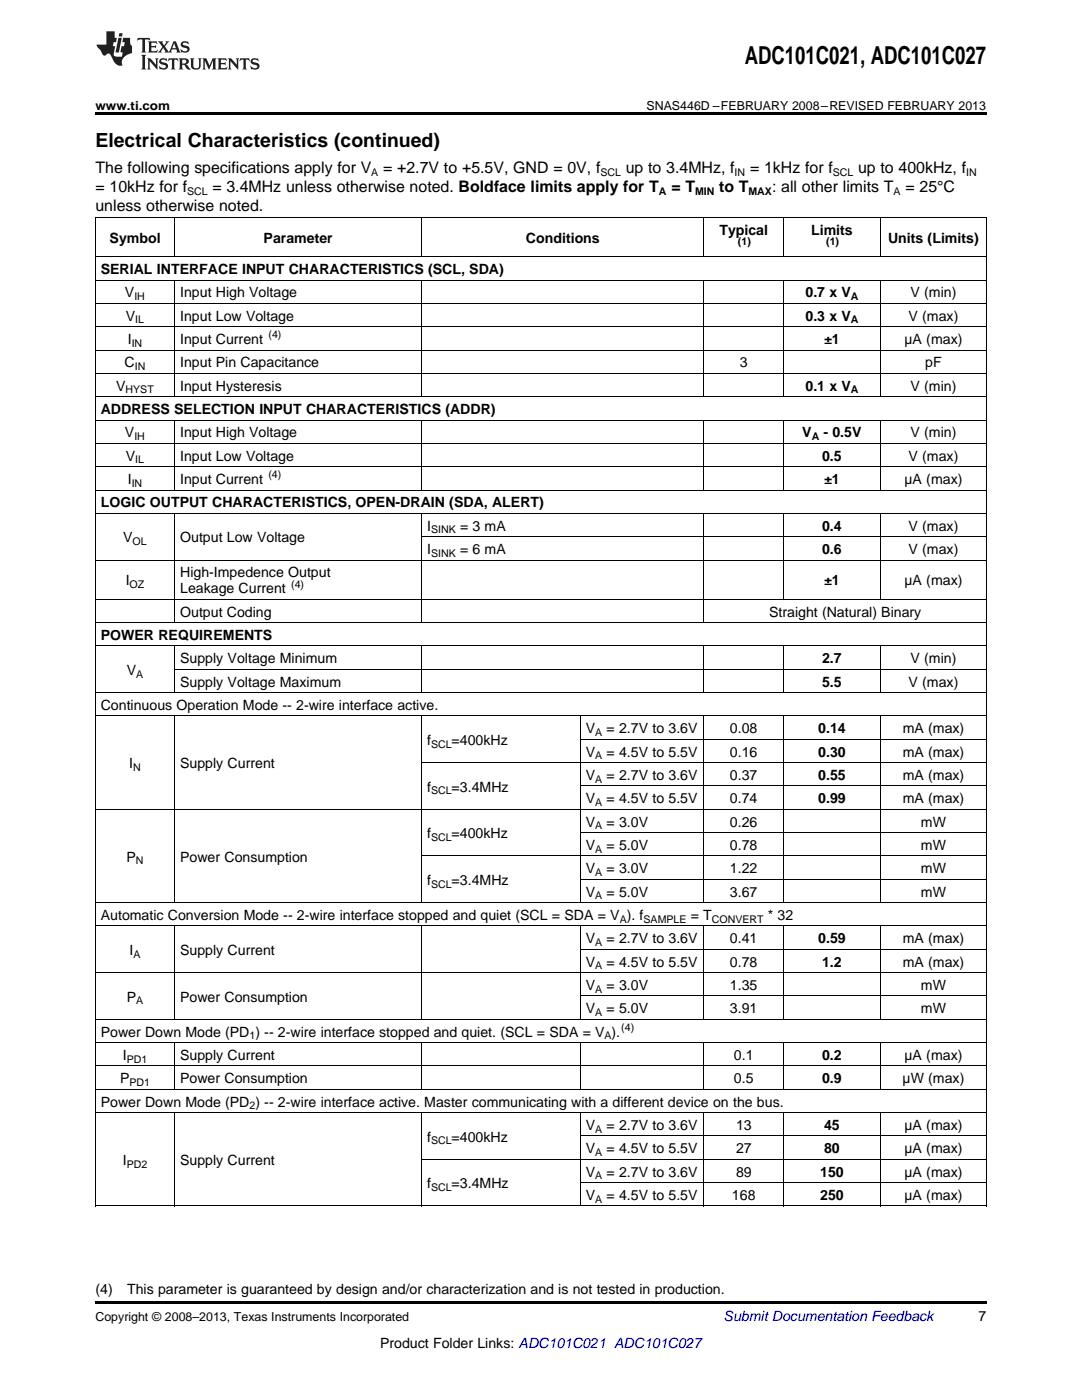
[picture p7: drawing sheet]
<svg xmlns="http://www.w3.org/2000/svg" width="216mm" height="279mm" viewBox="0 0 216 279" stroke-linecap="round" stroke-linejoin="round" font-family="sans-serif">
<defs><g id="words">
<text font-size="4.9" x="148.6" y="12.8">ADC101C021, ADC101C027</text>
<text font-size="3.9" x="19" y="29.3">Electrical Characteristics (continued)</text>
<g font-size="3.2">
<text x="19" y="34.4">The following specifications apply for V</text>
<text x="76.4" y="34.4">= +2.7V to +5.5V, GND = 0V, f</text>
<text x="124.9" y="34.4">up to 3.4MHz, f</text>
<text x="149.7" y="34.4">= 1kHz for f</text>
<text x="171.2" y="34.4">up to 400kHz, f</text>
<text x="19" y="38.3">= 10kHz for f</text>
<text x="42.4" y="38.3">= 3.4MHz unless otherwise noted. Boldface limits apply for T</text>
<text x="134" y="38.3">= T</text>
<text x="143.5" y="38.3">to T</text>
<text x="154" y="38.3">: all other limits T</text>
<text x="180.7" y="38.3">= 25°C</text>
<text x="19" y="42.2">unless otherwise noted.</text>
</g>
<g font-size="2.8">
<text x="143.5" y="46.8">Typical</text>
<text x="161.9" y="46.8">Limits</text>
<text x="21.9" y="48.4">Symbol</text>
<text x="52.6" y="48.4">Parameter</text>
<text x="105" y="48.4">Conditions</text>
<text x="177.2" y="48.4">Units (Limits)</text>
<text x="20.1" y="54.7">SERIAL INTERFACE INPUT CHARACTERISTICS (SCL, SDA)</text>
<text x="24.9" y="59.3">V</text>
<text x="35.9" y="59.3">Input High Voltage</text>
<text x="160.7" y="59.3">0.7 x V</text>
<text x="181.7" y="59.3">V (min)</text>
<text x="25.1" y="64">V</text>
<text x="35.9" y="64">Input Low Voltage</text>
<text x="160.7" y="64">0.3 x V</text>
<text x="181.3" y="64">V (max)</text>
<text x="25.5" y="68.7">I</text>
<text x="35.9" y="68.7">Input Current</text>
<text x="164.5" y="68.7">±1</text>
<text x="180.5" y="68.7">µA (max)</text>
<text x="23.2" y="78">V</text>
<text x="24.9" y="73.3">C</text>
<text x="35.9" y="73.3">Input Pin Capacitance</text>
<text x="35.9" y="78">Input Hysteresis</text>
<text x="147.6" y="73.3">3</text>
<text x="160.7" y="78">0.1 x V</text>
<text x="181.7" y="78">V (min)</text>
<text x="184.6" y="73.3">pF</text>
<text x="20.1" y="82.6">ADDRESS SELECTION INPUT CHARACTERISTICS (ADDR)</text>
<text x="24.9" y="87.3">V</text>
<text x="35.9" y="87.3">Input High Voltage</text>
<text x="160.1" y="87.3">V</text>
<text x="164.3" y="87.3">- 0.5V</text>
<text x="181.7" y="87.3">V (min)</text>
<text x="25.1" y="91.9">V</text>
<text x="35.9" y="91.9">Input Low Voltage</text>
<text x="164" y="91.9">0.5</text>
<text x="181.3" y="91.9">V (max)</text>
<text x="20.1" y="101.2">LOGIC OUTPUT CHARACTERISTICS, OPEN-DRAIN (SDA, ALERT)</text>
<text x="25.5" y="96.6">I</text>
<text x="35.9" y="96.6">Input Current</text>
<text x="164.5" y="96.6">±1</text>
<text x="180.5" y="96.6">µA (max)</text>
<text x="85.2" y="105.9">I</text>
<text x="91.8" y="105.9">= 3 mA</text>
<text x="164" y="105.9">0.4</text>
<text x="181.3" y="105.9">V (max)</text>
<text x="24.6" y="108.2">V</text>
<text x="35.9" y="108.2">Output Low Voltage</text>
<text x="85.2" y="110.6">I</text>
<text x="91.8" y="110.6">= 6 mA</text>
<text x="164" y="110.6">0.6</text>
<text x="181.3" y="110.6">V (max)</text>
<text x="25.1" y="116.8">I</text>
<text x="35.9" y="115.2">High-Impedence Output</text>
<text x="35.9" y="118.4">Leakage Current</text>
<text x="164.5" y="116.8">±1</text>
<text x="180.5" y="116.8">µA (max)</text>
<text x="35.9" y="123">Output Coding</text>
<text x="153.5" y="123">Straight (Natural) Binary</text>
<text x="20.1" y="127.7">POWER REQUIREMENTS</text>
<text x="25.3" y="134.7">V</text>
<text x="35.9" y="132.4">Supply Voltage Minimum</text>
<text x="35.9" y="137">Supply Voltage Maximum</text>
<text x="164" y="132.4">2.7</text>
<text x="164" y="137">5.5</text>
<text x="181.3" y="137">V (max)</text>
<text x="181.7" y="132.4">V (min)</text>
<text x="20.1" y="141.7">Continuous Operation Mode -- 2-wire interface active.</text>
<text x="85.2" y="148.7">f</text>
<text x="90.1" y="148.7">=400kHz</text>
<text x="116.9" y="146.3">V</text>
<text x="121" y="146.3">= 2.7V to 3.6V</text>
<text x="145.7" y="146.3">0.08</text>
<text x="163.3" y="146.3">0.14</text>
<text x="180.1" y="146.3">mA (max)</text>
<text x="25.8" y="153.3">I</text>
<text x="35.9" y="153.3">Supply Current</text>
<text x="116.9" y="151">V</text>
<text x="116.9" y="155.6">V</text>
<text x="121" y="151">= 4.5V to 5.5V</text>
<text x="121" y="155.6">= 2.7V to 3.6V</text>
<text x="145.7" y="151">0.16</text>
<text x="145.7" y="155.6">0.37</text>
<text x="163.3" y="151">0.30</text>
<text x="163.3" y="155.6">0.55</text>
<text x="180.1" y="151">mA (max)</text>
<text x="180.1" y="155.6">mA (max)</text>
<text x="85.2" y="158">f</text>
<text x="90.1" y="158">=3.4MHz</text>
<text x="116.9" y="160.3">V</text>
<text x="121" y="160.3">= 4.5V to 5.5V</text>
<text x="145.7" y="160.3">0.74</text>
<text x="163.3" y="160.3">0.99</text>
<text x="180.1" y="160.3">mA (max)</text>
<text x="85.2" y="167.3">f</text>
<text x="90.1" y="167.3">=400kHz</text>
<text x="116.9" y="165">V</text>
<text x="121" y="165">= 3.0V</text>
<text x="145.7" y="165">0.26</text>
<text x="183.8" y="165">mW</text>
<text x="25.3" y="171.9">P</text>
<text x="35.9" y="171.9">Power Consumption</text>
<text x="116.9" y="169.6">V</text>
<text x="121" y="169.6">= 5.0V</text>
<text x="145.7" y="169.6">0.78</text>
<text x="183.8" y="169.6">mW</text>
<text x="85.2" y="176.6">f</text>
<text x="90.1" y="176.6">=3.4MHz</text>
<text x="116.9" y="174.3">V</text>
<text x="116.9" y="178.9">V</text>
<text x="121" y="174.3">= 3.0V</text>
<text x="121" y="178.9">= 5.0V</text>
<text x="145.7" y="174.3">1.22</text>
<text x="145.7" y="178.9">3.67</text>
<text x="183.8" y="174.3">mW</text>
<text x="183.8" y="178.9">mW</text>
<text x="20.1" y="183.6">Automatic Conversion Mode -- 2-wire interface stopped and quiet (SCL = SDA = V ). f</text>
<text x="137.8" y="183.6">= T</text>
<text x="153.2" y="183.6">* 32</text>
<text x="25.9" y="190.6">I</text>
<text x="35.9" y="190.6">Supply Current</text>
<text x="116.9" y="188.2">V</text>
<text x="121" y="188.2">= 2.7V to 3.6V</text>
<text x="145.7" y="188.2">0.41</text>
<text x="163.3" y="188.2">0.59</text>
<text x="180.1" y="188.2">mA (max)</text>
<text x="116.9" y="192.9">V</text>
<text x="116.9" y="197.6">V</text>
<text x="121" y="192.9">= 4.5V to 5.5V</text>
<text x="121" y="197.6">= 3.0V</text>
<text x="145.7" y="192.9">0.78</text>
<text x="145.7" y="197.6">1.35</text>
<text x="164" y="192.9">1.2</text>
<text x="180.1" y="192.9">mA (max)</text>
<text x="183.8" y="197.6">mW</text>
<text x="25.3" y="199.9">P</text>
<text x="35.9" y="199.9">Power Consumption</text>
<text x="116.9" y="202.2">V</text>
<text x="121" y="202.2">= 5.0V</text>
<text x="145.7" y="202.2">3.91</text>
<text x="183.8" y="202.2">mW</text>
<text x="20.1" y="206.9">Power Down Mode (PD ) -- 2-wire interface stopped and quiet. (SCL = SDA = V ).</text>
<text x="24.5" y="211.5">I</text>
<text x="35.9" y="211.5">Supply Current</text>
<text x="146.4" y="211.5">0.1</text>
<text x="164" y="211.5">0.2</text>
<text x="180.5" y="211.5">µA (max)</text>
<text x="20.1" y="220.8">Power Down Mode (PD ) -- 2-wire interface active. Master communicating with a different device on the bus.</text>
<text x="24" y="216.2">P</text>
<text x="35.9" y="216.2">Power Consumption</text>
<text x="146.4" y="216.2">0.5</text>
<text x="164" y="216.2">0.9</text>
<text x="180.1" y="216.2">µW (max)</text>
<text x="85.2" y="227.8">f</text>
<text x="90.1" y="227.8">=400kHz</text>
<text x="116.9" y="225.5">V</text>
<text x="121" y="225.5">= 2.7V to 3.6V</text>
<text x="146.9" y="225.5">13</text>
<text x="164.4" y="225.5">45</text>
<text x="180.5" y="225.5">µA (max)</text>
<text x="24.5" y="232.5">I</text>
<text x="35.9" y="232.5">Supply Current</text>
<text x="116.9" y="230.2">V</text>
<text x="121" y="230.2">= 4.5V to 5.5V</text>
<text x="146.9" y="230.2">27</text>
<text x="164.4" y="230.2">80</text>
<text x="180.5" y="230.2">µA (max)</text>
<text x="85.2" y="237.1">f</text>
<text x="90.1" y="237.1">=3.4MHz</text>
<text x="116.9" y="234.8">V</text>
<text x="116.9" y="239.5">V</text>
<text x="121" y="234.8">= 2.7V to 3.6V</text>
<text x="121" y="239.5">= 4.5V to 5.5V</text>
<text x="146" y="239.5">168</text>
<text x="146.9" y="234.8">89</text>
<text x="163.7" y="234.8">150</text>
<text x="163.7" y="239.5">250</text>
<text x="180.5" y="234.8">µA (max)</text>
<text x="180.5" y="239.5">µA (max)</text>
<text x="19" y="258.2">(4)</text>
<text x="25.4" y="258.2">This parameter is guaranteed by design and/or characterization and is not tested in production.</text>
<text x="195.3" y="263.6">7</text>
<text x="75.8" y="269">Product Folder Links: ADC101C021 ADC101C027</text>
</g>
<text font-size="2.8" fill="#0000c8" x="144.4" y="263.6">Submit Documentation Feedback</text>
<g font-size="2.5">
<text x="19" y="21.9">www.ti.com</text>
<text x="129" y="21.9">SNAS446D –FEBRUARY 2008–REVISED FEBRUARY 2013</text>
<text x="19" y="263.6">Copyright © 2008–2013, Texas Instruments Incorporated</text>
</g>
<g font-size="2.1">
<text x="74.1" y="35.1">A</text>
<text x="119.8" y="35.1">SCL</text>
<text x="146.6" y="35.1">IN</text>
<text x="166.2" y="35.1">SCL</text>
<text x="192.8" y="35.1">IN</text>
<text x="37.3" y="38.9">SCL</text>
<text x="131.5" y="38.9">A</text>
<text x="138.7" y="38.9">MIN</text>
<text x="149.3" y="38.9">MAX</text>
<text x="178.3" y="38.9">A</text>
<text x="147.2" y="48.9">(1)</text>
<text x="164.9" y="48.9">(1)</text>
<text x="26.8" y="59.9">IH</text>
<text x="169.8" y="59.9">A</text>
<text x="27" y="64.6">IL</text>
<text x="169.8" y="64.6">A</text>
<text x="26.3" y="69.2">IN</text>
<text x="53.6" y="67.5">(4)</text>
<text x="26.9" y="73.9">IN</text>
<text x="25" y="78.5">HYST</text>
<text x="169.8" y="78.5">A</text>
<text x="26.8" y="87.8">IH</text>
<text x="162" y="87.8">A</text>
<text x="27" y="92.5">IL</text>
<text x="53.6" y="95.5">(4)</text>
<text x="26.3" y="97.2">IN</text>
<text x="86" y="106.5">SINK</text>
<text x="26.5" y="108.8">OL</text>
<text x="86" y="111.1">SINK</text>
<text x="25.9" y="117.4">OZ</text>
<text x="58.1" y="117.3">(4)</text>
<text x="27.2" y="135.3">A</text>
<text x="86" y="149.2">SCL</text>
<text x="118.8" y="146.9">A</text>
<text x="26.6" y="153.9">N</text>
<text x="118.8" y="151.6">A</text>
<text x="86" y="158.5">SCL</text>
<text x="118.8" y="156.2">A</text>
<text x="118.8" y="160.9">A</text>
<text x="86" y="167.9">SCL</text>
<text x="118.8" y="165.5">A</text>
<text x="27.1" y="172.5">N</text>
<text x="118.8" y="170.2">A</text>
<text x="86" y="177.2">SCL</text>
<text x="118.8" y="174.8">A</text>
<text x="118.8" y="179.5">A</text>
<text x="123.6" y="184.1">A</text>
<text x="128.4" y="184.1">SAMPLE</text>
<text x="142" y="184.1">CONVERT</text>
<text x="26.6" y="191.1">A</text>
<text x="118.8" y="188.8">A</text>
<text x="118.8" y="193.5">A</text>
<text x="27.2" y="200.4">A</text>
<text x="118.8" y="198.1">A</text>
<text x="118.8" y="202.8">A</text>
<text x="49.8" y="207.4">1</text>
<text x="120.6" y="207.4">A</text>
<text x="124" y="205.7">(4)</text>
<text x="25.3" y="212.1">PD1</text>
<text x="25.8" y="216.7">PD1</text>
<text x="49.8" y="221.4">2</text>
<text x="118.8" y="226.1">A</text>
<text x="25.3" y="233">PD2</text>
<text x="86" y="228.4">SCL</text>
<text x="118.8" y="230.7">A</text>
<text x="86" y="237.7">SCL</text>
<text x="118.8" y="235.4">A</text>
<text x="118.8" y="240">A</text>
</g>
</g></defs>
<path d="M19 22.5h177.8v.5h-177.8zM19 259.7h177.8v.5h-177.8z" fill="#000"/>
<g fill="none" stroke="#000" stroke-width=".2">
<path d="M19 55.9h177.8M19 51.2h177.8M19 43.4h177.8M19.1 43.5v197.2M34.8 43.5v7.8M34.8 56v23.2M84.1 43.5v7.8M84.1 56v23.2M140.5 43.5v7.8M140.5 56v23.2M156.3 43.5v7.8M156.3 56v23.2"/>
<path d="M175.7 43.5v7.8M175.7 56v23.2M196.8 43.5v197.2M19 79.2h177.8M19 74.5h177.8M19 69.9h177.8M19 65.2h177.8M19 60.6h177.8M19 97.8h177.8M19 93.2h177.8M19 88.5h177.8M19 83.8h177.8"/>
<path d="M34.8 83.9v14M84.1 83.9v14M140.5 83.9v14M156.3 83.9v14M175.7 83.9v14M19 119.6h177.8M19 111.8h177.8M19 102.5h177.8M34.8 102.5v21.8M84.1 102.5v21.8M84.2 107.1h112.6M140.5 102.5v21.8"/>
<path d="M156.3 102.5v17.2M175.7 102.5v17.2M19 138.2h177.8M19 128.9h177.8M19 124.3h177.8M34.8 129v9.3M34.9 133.6h161.9M84.1 129v9.3M140.5 129v9.3M156.3 129v9.3M175.7 129v9.3M19 142.9h177.8"/>
<path d="M34.8 142.9v37.3M84.1 142.9v37.3M84.2 152.2h112.6M115.8 142.9v37.3M115.9 156.9h80.9M115.9 147.5h80.9M140.5 142.9v37.3M156.3 142.9v37.3M175.7 142.9v37.3M19 161.5h177.8M84.2 170.8h112.6M115.9 175.5h80.9"/>
<path d="M115.9 166.2h80.9M19 194.1h177.8M19 184.8h177.8M19 180.1h177.8M34.8 184.9v18.6M84.1 184.9v18.6M115.8 184.9v18.6M115.9 198.8h80.9M115.9 189.5h80.9M140.5 184.9v18.6M156.3 184.9v18.6M175.7 184.9v18.6"/>
<path d="M19 217.4h177.8M19 212.7h177.8M19 208.1h177.8M19 203.4h177.8M34.8 208.1v9.4M84.1 208.1v9.4M115.8 208.1v9.4M140.5 208.1v9.4M156.3 208.1v9.4M175.7 208.1v9.4M19 222.1h177.8M34.8 222.1v18.6"/>
<path d="M84.1 222.1v18.6M84.2 231.4h112.6M115.8 222.1v18.6M115.9 236h80.9M115.9 226.7h80.9M140.5 222.1v18.6M156.3 222.1v18.6M175.7 222.1v18.6M19 240.7h177.8"/>
</g>
<g fill="#231f20">
<path d="M27.5 7.6l-.1 .5 .4-.2h.6v.1v2.1l-.2 .4h1l-.3-.4v-2.1l.1-.1h.5l.5 .2-.2-.5zM29.5 8.3l.2 .3v1.5l-.2 .4h1.8l.2-.6a1.04 1.04 0 0 1-1.3 .2v-.7h.6l.3 .2v-.6l-.3 .2h-.6v-.6l.8-.1 .4 .3-.2-.5zM31.5 8.3l.9 1.1-.9 1.1h.8l-.2-.2 .5-.7 .4 .7-.2 .2h1.5l-.1-.2 .1-.4h.9l.1 .4-.2 .2h1l-.3-.3-.7-1.9h-.5l-.9 2-.8-1 .9-1h-.8l.1 .3-.3 .5-.4-.6 .2-.2zM34.7 8.6l.4 1h-.7zM36.3 8.4a.63 .63 0 0 0-.2 .7 .63 .63 0 0 0 .6 .4l.6 .2 .1 .2a.75 .75 0 0 1-.7 .4 .75 .75 0 0 1-.6-.5l.1 .7 .1-.1a1.11 1.11 0 0 0 1.5-.6 1.13 1.13 0 0 0-1.2-.8l-.1-.4a1.04 1.04 0 0 1 1.2 .2l-.2-.5-.1 .1-.5-.2zM28.2 10.9l.2 .4v2.2l-.2 .4h1l-.3-.4v-2.2l.3-.4zM29.3 11.6l.3 .4v1.5l-.3 .4h.8l-.2-.4v-1.3l1.5 1.7v-1.9l.2-.4h-.7l.2 .4v.9l-1.1-1.3zM32 11.8a.62 .62 0 0 0-.2 .7 .62 .62 0 0 0 .6 .4l.6 .1 .1 .3a.76 .76 0 0 1-.7 .3 .76 .76 0 0 1-.6-.4l.1 .7 .1-.1a1.11 1.11 0 0 0 1.5-.6 1.13 1.13 0 0 0-1.2-.8l-.1-.4a1.04 1.04 0 0 1 1.2 .2l-.2-.6-.1 .1-.5-.1zM33.7 11.6l-.2 .6a.61 .61 0 0 1 .8-.3v1.6l-.2 .4h.9l-.2-.4v-1.6a.63 .63 0 0 1 .8 .3l-.2-.6zM35.6 11.6l.3 .4v1.5l-.3 .4h1l-.2-.2v-.8l.5 .2a.76 .76 0 0 0 1.2 .7l-1-1a.58 .58 0 0 0 .6-.5 .58 .58 0 0 0-.5-.6zM36.4 11.9h.1a.45 .45 0 0 1 .5 .1 .45 .45 0 0 1 .1 .5l-.7 .2zM37.9 11.6l.2 .2a2.17 2.17 0 0 0 .3 1.9 .99 .99 0 0 0 1.6-.6v-1.1l.2-.4h-.7l.2 .2a1.92 1.92 0 0 1-.2 1.8 .6 .6 0 0 1-.9-.5v-1.1l.2-.4zM40.4 11.6l.2 .4v1.5l-.2 .4h.7l-.2-.4v-1.4l.8 1.8 .8-1.8v1.4l-.2 .4h.9l-.2-.4v-1.5l.2-.4h-.8l-.6 1.5-.6-1.5zM43.4 11.6l.2 .4v1.5l-.2 .4h1.8l.2-.6a1.04 1.04 0 0 1-1.3 .1v-.6h.5l.4 .2v-.6l-.4 .2h-.5v-.7h.8l.3 .3-.1-.6zM45.5 11.6l.2 .4v1.5l-.2 .4h.7l-.2-.4v-1.3l1.5 1.7v-1.9l.2-.4h-.7l.2 .4v.9l-1.1-1.3zM47.9 11.6l-.1 .6a.61 .61 0 0 1 .8-.3v1.6l-.3 .4h1l-.3-.4 .1-1.6a.63 .63 0 0 1 .7 .3l-.1-.6zM50.2 11.8a.62 .62 0 0 0-.2 .7 .62 .62 0 0 0 .6 .4l.6 .1 .2 .3a.76 .76 0 0 1-.8 .3 .76 .76 0 0 1-.6-.4l.1 .7 .2-.1a1.11 1.11 0 0 0 1.5-.6 1.13 1.13 0 0 0-1.3-.8l-.1-.4a1.04 1.04 0 0 1 1.2 .2l-.1-.6-.2 .1-.5-.1z"/>
<path d="M21.2 6.3v2.6h-1.9l.1 .4 .7 .9a.91 .91 0 0 0 1 .8 .56 .56 0 0 1 .5-.3 .56 .56 0 0 1 .5 .3l.4 .8a1.53 1.53 0 0 0 1.9 1.2 1.54 1.54 0 0 1 1-2.1l.9-.3v-1.4a1.52 1.52 0 0 1-.3-1.6h-1.4l-.2 .8h.5l-.2 .8h-.4l-.2 1v.2l.4 .1-.2 .8a1.93 1.93 0 0 1-1.6-.3l.3-1.8h-.5l.2-.8h.4l.2-.8h-.4v-1.3zM23.6 7.6l-.6 2.9h.7l.6-2.9zM23.8 6.6l-.1 .7h.6l.2-.7z"/>
</g>
<use href="#words"/>
</svg>
